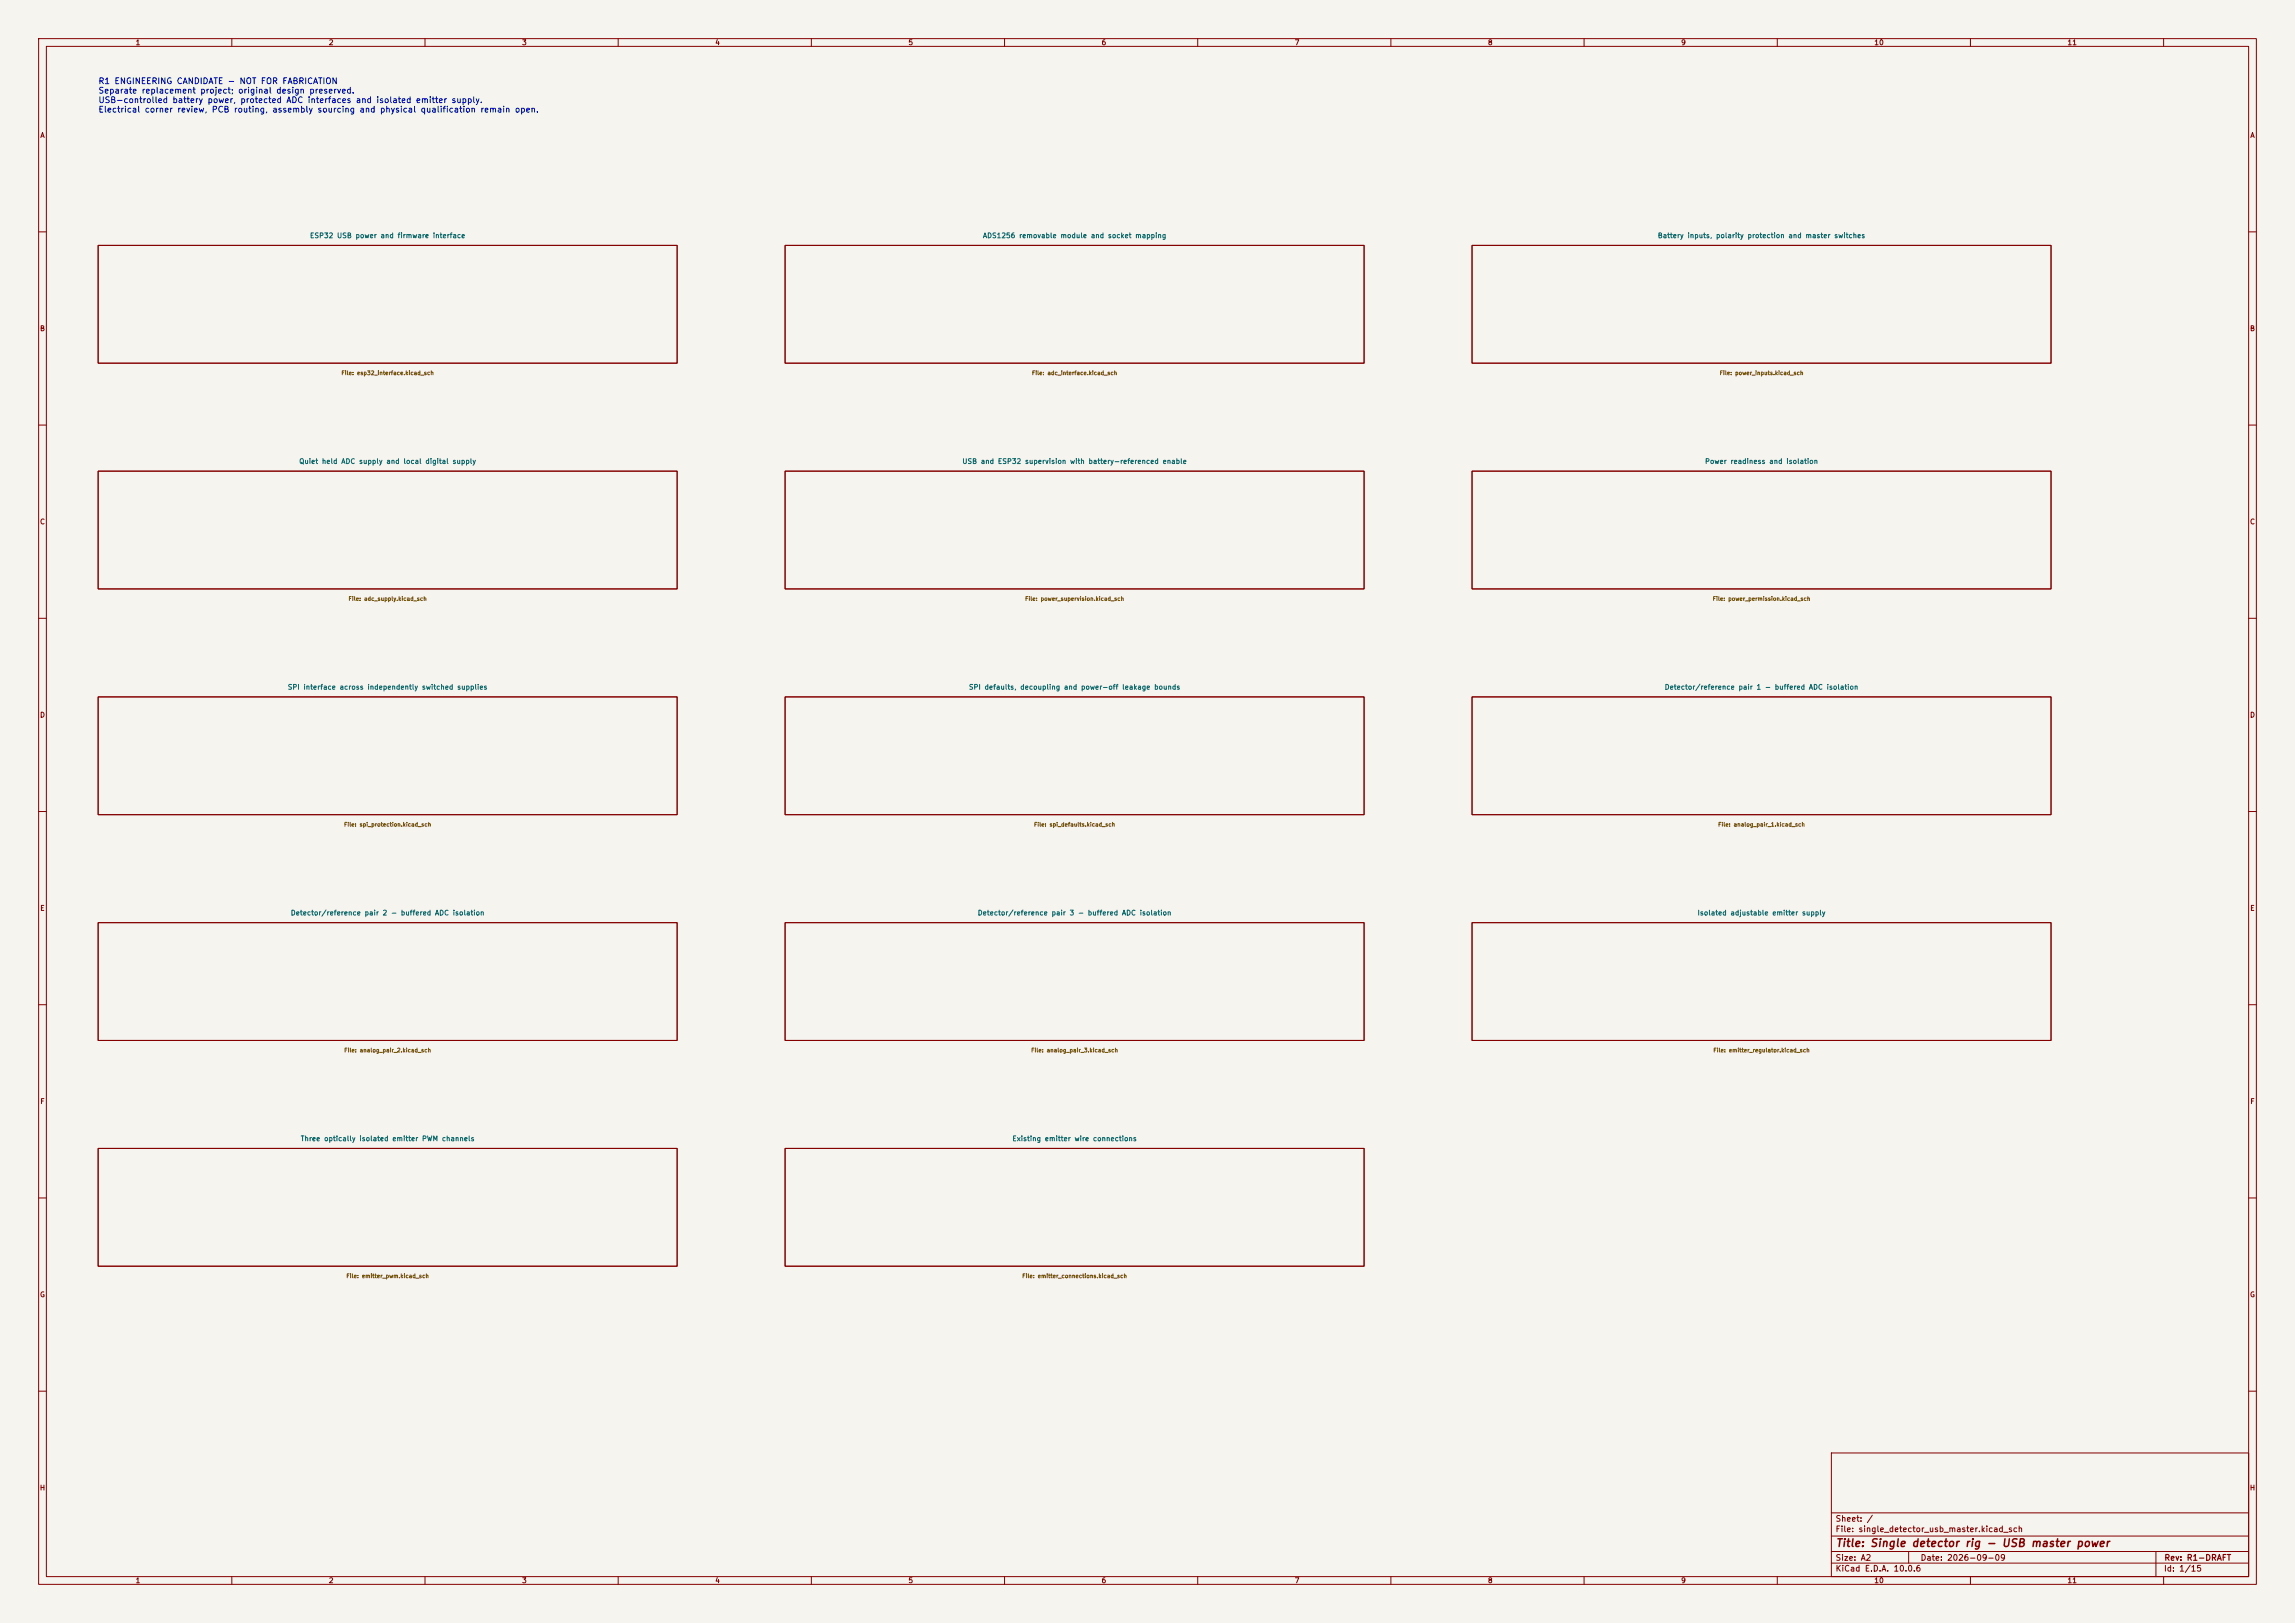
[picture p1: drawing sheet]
<svg xmlns="http://www.w3.org/2000/svg" width="594mm" height="420mm" viewBox="0 0 594 420" stroke-linecap="round" stroke-linejoin="round" font-family="sans-serif">
<defs><g id="words">
<text font-size="2" fill="#840000" x="475" y="400.8">Title: Single detector rig - USB master power</text>
<g font-size="1.5" fill="#0000c2">
<text x="25.3" y="22.1">R1 ENGINEERING CANDIDATE - NOT FOR FABRICATION</text>
<text x="25.3" y="24.6">Separate replacement project; original design preserved.</text>
<text x="25.3" y="27">USB-controlled battery power, protected ADC interfaces and isolated emitter supply.</text>
<text x="25.3" y="29.5">Electrical corner review, PCB routing, assembly sourcing and physical qualification remain open.</text>
</g>
<g font-size="1.5" fill="#840000">
<text x="475" y="394.1">Sheet: /</text>
<text x="475" y="396.8">File: single_detector_usb_master.kicad_sch</text>
<text x="475" y="407">KiCad E.D.A. 10.0.6</text>
<text x="475" y="404.2">Size: A2</text>
<text x="497" y="404.2">Date: 2026-09-09</text>
<text x="560" y="407">Id: 1/15</text>
<text x="560.1" y="404.2">Rev: R1-DRAFT</text>
</g>
<g font-size="1.3" fill="#840000">
<text x="35" y="12">1</text>
<text x="85" y="12">2</text>
<text x="135" y="12">3</text>
<text x="185" y="12">4</text>
<text x="235" y="12">5</text>
<text x="285" y="12">6</text>
<text x="335" y="12">7</text>
<text x="385" y="12">8</text>
<text x="435" y="12">9</text>
<text x="485" y="12">10</text>
<text x="535" y="12">11</text>
<text x="10.3" y="36">A</text>
<text x="582.3" y="36">A</text>
<text x="10.2" y="86">B</text>
<text x="582.2" y="86">B</text>
<text x="10.2" y="136">C</text>
<text x="582.2" y="136">C</text>
<text x="10.2" y="186">D</text>
<text x="582.2" y="186">D</text>
<text x="10.3" y="236">E</text>
<text x="582.3" y="236">E</text>
<text x="10.3" y="286">F</text>
<text x="582.3" y="286">F</text>
<text x="10.2" y="336">G</text>
<text x="582.2" y="336">G</text>
<text x="10.2" y="386">H</text>
<text x="582.2" y="386">H</text>
<text x="35" y="410">1</text>
<text x="85" y="410">2</text>
<text x="135" y="410">3</text>
<text x="185" y="410">4</text>
<text x="235" y="410">5</text>
<text x="285" y="410">6</text>
<text x="335" y="410">7</text>
<text x="385" y="410">8</text>
<text x="435" y="410">9</text>
<text x="485" y="410">10</text>
<text x="535" y="410">11</text>
</g>
<g font-size="1.3" fill="#006464">
<text x="80.1" y="61.9">ESP32 USB power and firmware interface</text>
<text x="254.3" y="61.9">ADS1256 removable module and socket mapping</text>
<text x="429" y="61.9">Battery inputs, polarity protection and master switches</text>
<text x="77.3" y="120.3">Quiet held ADC supply and local digital supply</text>
<text x="248.9" y="120.3">USB and ESP32 supervision with battery-referenced enable</text>
<text x="441.2" y="120.3">Power readiness and isolation</text>
<text x="74.3" y="178.8">SPI interface across independently switched supplies</text>
<text x="250.6" y="178.8">SPI defaults, decoupling and power-off leakage bounds</text>
<text x="430.7" y="178.8">Detector/reference pair 1 - buffered ADC isolation</text>
<text x="75.1" y="237.2">Detector/reference pair 2 - buffered ADC isolation</text>
<text x="252.9" y="237.2">Detector/reference pair 3 - buffered ADC isolation</text>
<text x="439.2" y="237.2">Isolated adjustable emitter supply</text>
<text x="77.7" y="295.6">Three optically isolated emitter PWM channels</text>
<text x="261.9" y="295.6">Existing emitter wire connections</text>
</g>
<g font-size="1" fill="#725600">
<text x="88.3" y="97.3">File: esp32_interface.kicad_sch</text>
<text x="267" y="97.3">File: adc_interface.kicad_sch</text>
<text x="445" y="97.3">File: power_inputs.kicad_sch</text>
<text x="90.1" y="155.7">File: adc_supply.kicad_sch</text>
<text x="265.2" y="155.7">File: power_supervision.kicad_sch</text>
<text x="443.2" y="155.7">File: power_permission.kicad_sch</text>
<text x="88.9" y="214.1">File: spi_protection.kicad_sch</text>
<text x="267.5" y="214.1">File: spi_defaults.kicad_sch</text>
<text x="444.6" y="214.1">File: analog_pair_1.kicad_sch</text>
<text x="89" y="272.5">File: analog_pair_2.kicad_sch</text>
<text x="266.8" y="272.5">File: analog_pair_3.kicad_sch</text>
<text x="443.3" y="272.5">File: emitter_regulator.kicad_sch</text>
<text x="89.5" y="331">File: emitter_pwm.kicad_sch</text>
<text x="264.5" y="331">File: emitter_connections.kicad_sch</text>
</g>
</g></defs>
<path d="M0 0h594v420h-594z" fill="#f5f4ef" stroke="#f5f4ef" stroke-width=".26"/>
<g fill="none" stroke="#840000" stroke-width=".26">
<path d="M10 10h574v400h-574zM12 12h570v396h-570zM60 10v2M110 10v2M160 10v2M210 10v2M260 10v2M310 10v2M360 10v2M410 10v2M460 10v2M510 10v2"/>
<path d="M560 10v2M10 60h2M25.4 63.5h149.9v30.5h-149.9zM203.2 63.5h149.9v30.5h-149.9zM381 63.5h149.9v30.5h-149.9zM582 60h2M10 110h2M582 110h2M25.4 121.9h149.9v30.5h-149.9zM203.2 121.9h149.9v30.5h-149.9zM381 121.9h149.9v30.5h-149.9zM10 160h2"/>
<path d="M582 160h2M25.4 180.3h149.9v30.5h-149.9zM203.2 180.3h149.9v30.5h-149.9zM381 180.3h149.9v30.5h-149.9zM10 210h2M582 210h2M25.4 238.8h149.9v30.4h-149.9zM203.2 238.8h149.9v30.4h-149.9zM381 238.8h149.9v30.4h-149.9zM10 260h2M582 260h2M25.4 297.2h149.9v30.5h-149.9z"/>
<path d="M203.2 297.2h149.9v30.5h-149.9zM10 310h2M582 310h2M10 360h2M474 376h108v32h-108zM582 360h2M474 397.5h108M474 391.5h108M60 408v2M110 408v2M160 408v2M210 408v2"/>
<path d="M260 408v2M310 408v2M360 408v2M410 408v2M460 408v2M474 404.5h108M474 401.5h108M494 401.5v3M510 408v2M558 401.5v6.5M560 408v2"/>
</g>
<use href="#words"/>
</svg>
